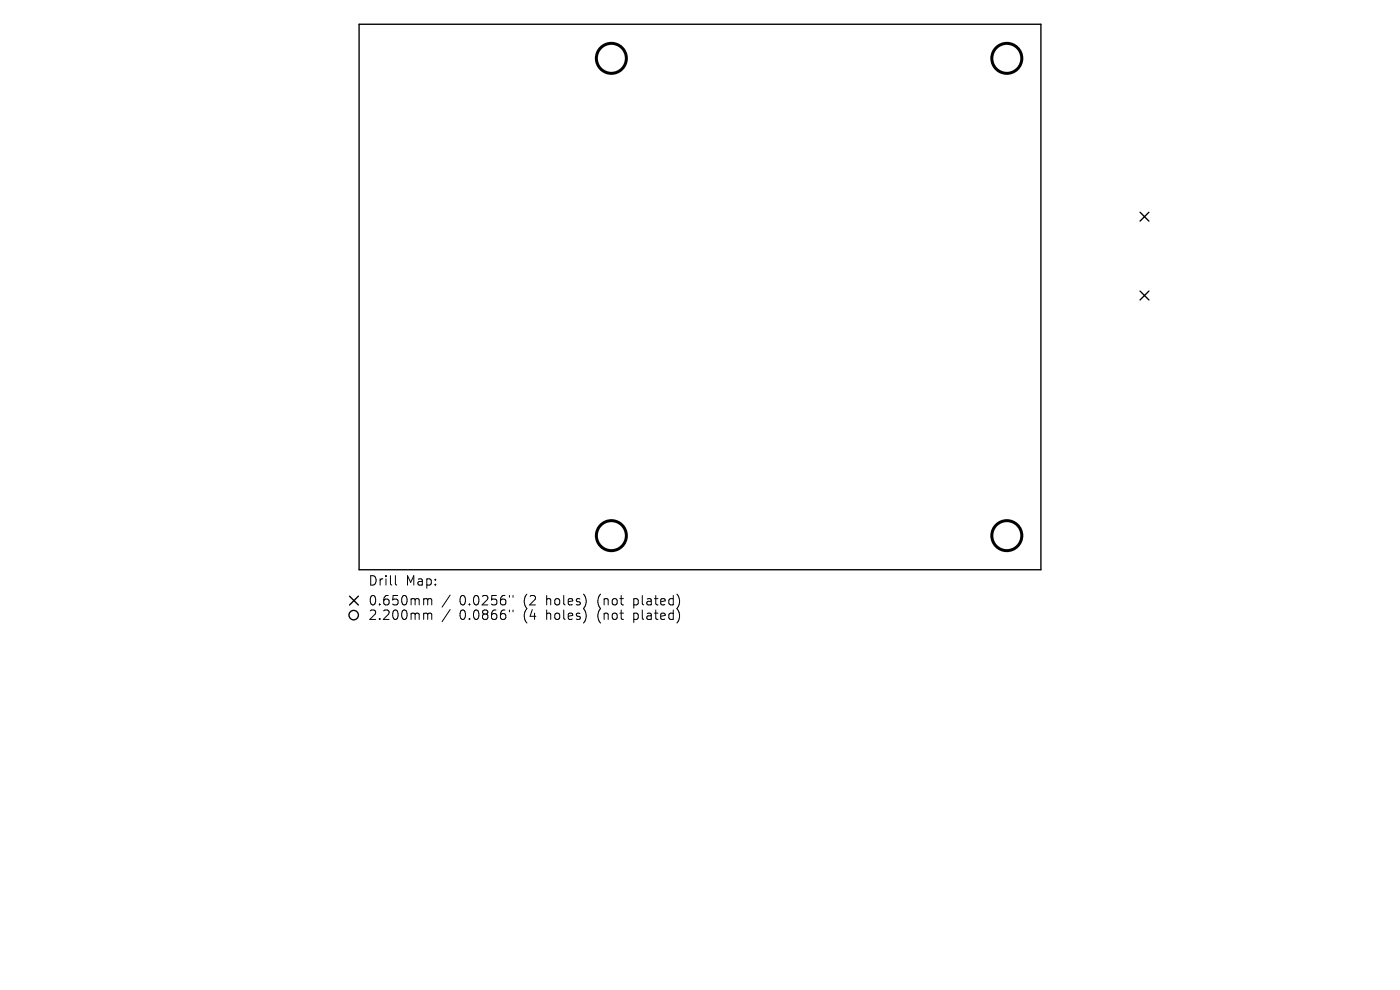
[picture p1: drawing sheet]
<svg xmlns="http://www.w3.org/2000/svg" width="297mm" height="210mm" viewBox="0 0 297 210" stroke-linecap="round" stroke-linejoin="round" font-family="sans-serif">
<defs><g id="words">
<g font-size="2.8">
<text x="78" y="124.5">Drill</text>
<text x="86" y="124.5">Map:</text>
<text x="78" y="128.7">0.650mm</text>
<text x="78" y="131.8">2.200mm</text>
<text x="97.5" y="128.7">0.0256&quot;</text>
<text x="97.5" y="131.8">0.0866&quot;</text>
<text x="111.2" y="128.7">(2</text>
<text x="111.2" y="131.8">(4</text>
<text x="116.2" y="128.7">holes)</text>
<text x="116.2" y="131.8">holes)</text>
<text x="127.2" y="128.7">(not</text>
<text x="127.2" y="131.8">(not</text>
<text x="135" y="128.7">plated)</text>
<text x="135" y="131.8">plated)</text>
</g>
</g></defs>
<g fill="none" stroke="#000" stroke-width=".29">
<path d="M76.2 5.1h144.6v115.8h-144.6zM241.9 45l1.8 1.9M243.7 45l-1.8 1.9M241.9 61.7l1.8 1.9M243.7 61.7l-1.8 1.9M74.2 126.5l1.8 1.8M76 126.5l-1.8 1.8"/>
<circle cx="75" cy="130.5" r="1"/>
</g>
<g fill="none" stroke="#000" stroke-width=".64">
<circle cx="129.7" cy="12.4" r="3.2"/>
<circle cx="213.6" cy="12.4" r="3.2"/>
<circle cx="129.7" cy="113.6" r="3.2"/>
<circle cx="213.6" cy="113.6" r="3.2"/>
</g>
<g fill="none" stroke="#000" stroke-width=".21">
<path d="M83.9 122.1v1.7l.3 .3M90.2 127l.4 .1 .1 .2M90.2 130.1h.3l.2 .3M90.7 127.3l.3-.3 .5 .1 .1 1.2M90.7 127.3v1M90.7 130.4v1M90.7 130.4l.3-.3 .5 .1 .1 1.2M95.5 126.2l-1.7 2.6M95.5 129.3l-1.7 2.6M108.1 126.3v.4M108.1 129.4v.4M108.8 126.3v.4"/>
<path d="M108.8 129.4v.4"/>
</g>
<use href="#words"/>
</svg>
